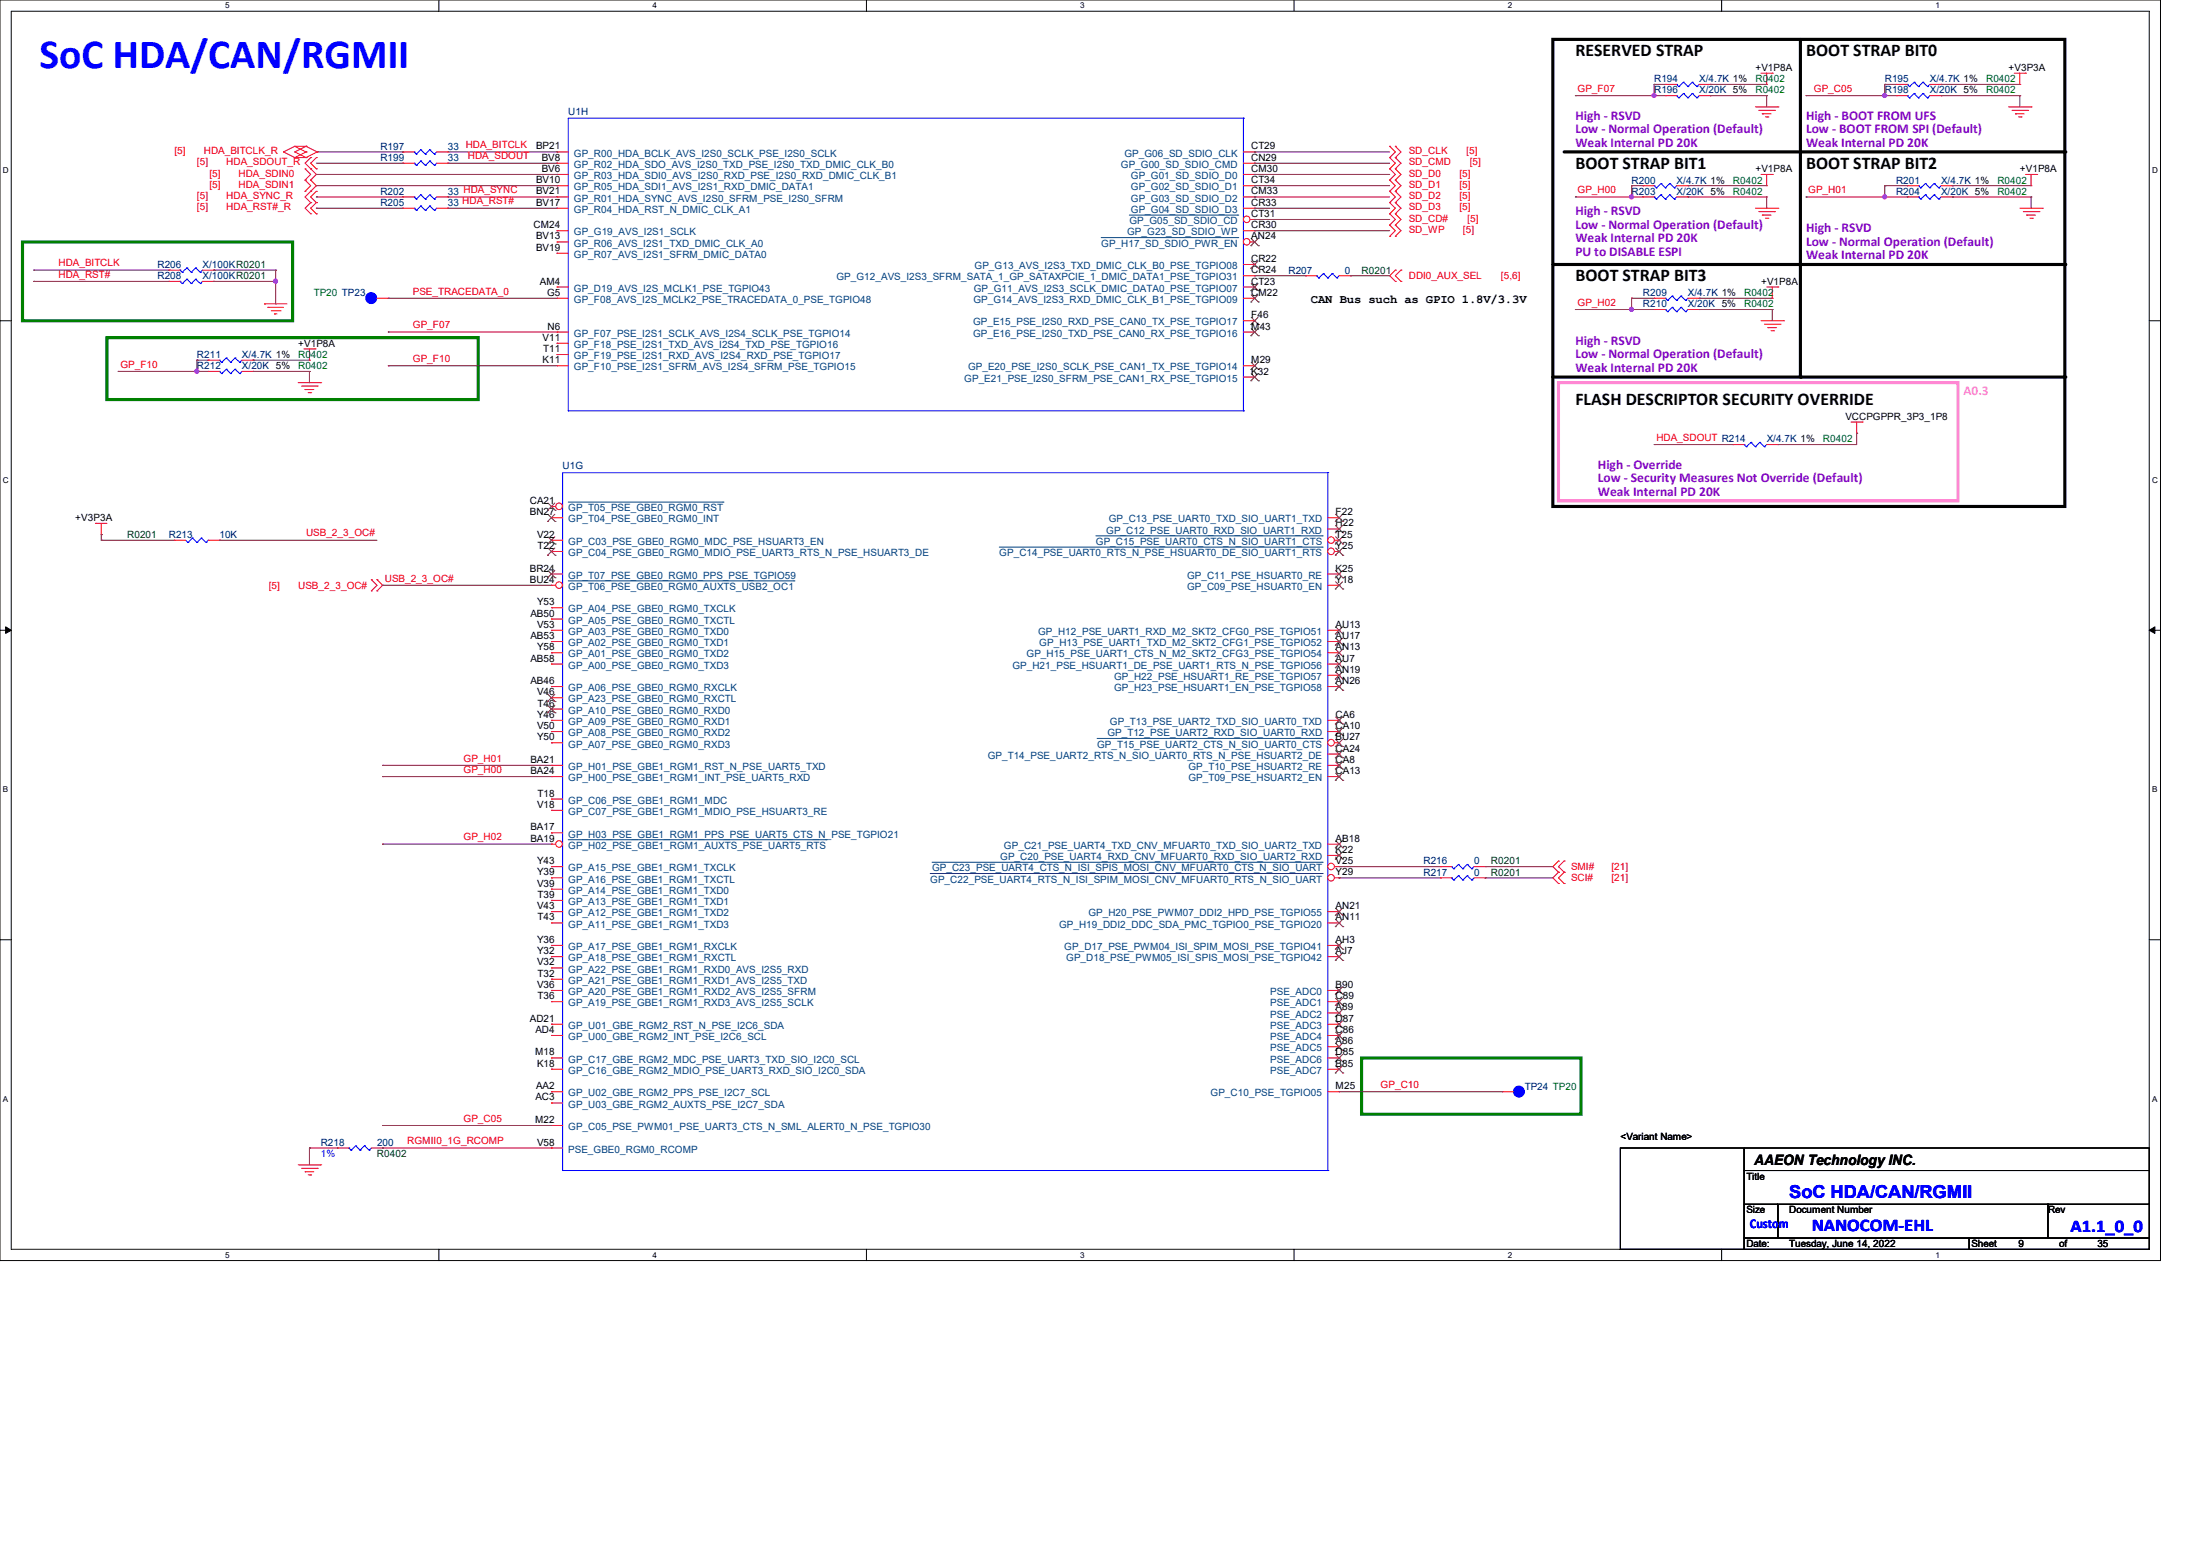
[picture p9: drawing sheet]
<svg xmlns="http://www.w3.org/2000/svg" width="297mm" height="210mm" viewBox="0 0 297 210" stroke-linecap="round" stroke-linejoin="round" font-family="sans-serif">
<defs><g id="words">
<text font-size="5.6" fill="#00f" x="5.3" y="9.2">SoC HDA/CAN/RGMII</text>
<g font-size="2.4">
<text x="213.4" y="7.6">RESERVED STRAP</text>
<text x="244.6" y="7.6">BOOT STRAP BIT0</text>
<text x="213.4" y="22.9">BOOT STRAP BIT1</text>
<text x="244.6" y="22.9">BOOT STRAP BIT2</text>
<text x="213.4" y="38.1">BOOT STRAP BIT3</text>
<text x="213.4" y="54.9">FLASH DESCRIPTOR SECURITY OVERRIDE</text>
</g>
<g font-size="2.4" fill="#00f">
<text x="242.3" y="162.3">SoC HDA/CAN/RGMII</text>
<text x="245.4" y="166.7">NANOCOM-EHL</text>
<text x="280.4" y="166.9">A1.1_0_0</text>
</g>
<text font-size="1.9" x="237.6" y="157.7">AAEON Technology INC.</text>
<g font-size="1.8" fill="#8000ff">
<text x="213.4" y="16.2">High - RSVD</text>
<text x="244.6" y="16.2">High - BOOT FROM UFS</text>
<text x="213.4" y="18">Low - Normal Operation (Default)</text>
<text x="213.4" y="19.9">Weak Internal PD 20K</text>
<text x="244.6" y="18">Low - BOOT FROM SPI (Default)</text>
<text x="244.6" y="19.9">Weak Internal PD 20K</text>
<text x="213.4" y="29.2">High - RSVD</text>
<text x="213.4" y="31">Low - Normal Operation (Default)</text>
<text x="213.4" y="32.8">Weak Internal PD 20K</text>
<text x="213.4" y="34.6">PU to DISABLE ESPI</text>
<text x="244.6" y="31.5">High - RSVD</text>
<text x="244.6" y="33.3">Low - Normal Operation (Default)</text>
<text x="244.6" y="35.1">Weak Internal PD 20K</text>
<text x="213.4" y="46.7">High - RSVD</text>
<text x="213.4" y="48.5">Low - Normal Operation (Default)</text>
<text x="213.4" y="50.3">Weak Internal PD 20K</text>
<text x="216.4" y="63.5">High - Override</text>
<text x="216.4" y="65.3">Low - Security Measures Not Override (Default)</text>
<text x="216.4" y="67.1">Weak Internal PD 20K</text>
</g>
<text font-size="1.8" fill="#ff80ff" x="265.9" y="53.6">A0.3</text>
<text font-size="1.8" fill="#00f" x="237" y="166.3">Custom</text>
<text font-size="1.7" x="177.5" y="41.1">CAN Bus such as GPIO 1.8V/3.3V</text>
<g font-size="1.4" fill="#000080">
<text x="224" y="11.1">R194</text>
<text x="230.1" y="11.1">X/4.7K 1%</text>
<text x="255.3" y="11.1">R195</text>
<text x="261.4" y="11.1">X/4.7K 1%</text>
<text x="77" y="15.5">U1H</text>
<text x="224" y="12.7">R196</text>
<text x="230.1" y="12.7">X/20K 5%</text>
<text x="255.3" y="12.7">R198</text>
<text x="261.4" y="12.7">X/20K 5%</text>
<text x="51.5" y="20.3">R197</text>
<text x="51.5" y="21.8">R199</text>
<text x="60.7" y="20.3">33 HDA_BITCLK</text>
<text x="60.7" y="21.8">33</text>
<text x="51.5" y="26.4">R202</text>
<text x="51.5" y="27.9">R205</text>
<text x="60.7" y="26.4">33 HDA_SYNC</text>
<text x="60.7" y="27.9">33 HDA_RST#</text>
<text x="221" y="26.4">R203</text>
<text x="221" y="24.8">R200</text>
<text x="227.1" y="26.4">X/20K 5%</text>
<text x="227.1" y="24.8">X/4.7K 1%</text>
<text x="256.8" y="26.4">R204</text>
<text x="256.8" y="24.8">R201</text>
<text x="262.9" y="26.4">X/20K 5%</text>
<text x="262.9" y="24.8">X/4.7K 1%</text>
<text x="21.3" y="37.8">R208</text>
<text x="21.3" y="36.3">R206</text>
<text x="27.4" y="37.8">X/100KR0201</text>
<text x="27.4" y="36.3">X/100KR0201</text>
<text x="174.5" y="37">R207</text>
<text x="182.1" y="37">0</text>
<text x="222.5" y="41.6">R210</text>
<text x="222.5" y="40.1">R209</text>
<text x="228.6" y="41.6">X/20K 5%</text>
<text x="228.6" y="40.1">X/4.7K 1%</text>
<text x="26.7" y="50">R212</text>
<text x="26.7" y="48.5">R211</text>
<text x="32.8" y="50">X/20K 5%</text>
<text x="32.8" y="48.5">X/4.7K 1%</text>
<text x="239.3" y="59.9">X/4.7K 1%</text>
<text x="76.2" y="63.5">U1G</text>
<text x="22.9" y="72.9">R213</text>
<text x="29.7" y="72.9">10K</text>
<text x="192.8" y="117.1">R216</text>
<text x="192.8" y="118.6">R217</text>
<text x="199.7" y="117.1">0</text>
<text x="199.7" y="118.6">0</text>
<text x="206.5" y="147.5">TP24 TP20</text>
<text x="43.4" y="155.2">R218</text>
<text x="51.1" y="155.2">200</text>
</g>
<g font-size="1.4">
<text x="237.7" y="9.6">+V1P8A</text>
<text x="272" y="9.6">+V3P3A</text>
<text x="72.6" y="20.2">BP21</text>
<text x="73.4" y="21.8">BV8</text>
<text x="73.4" y="23.3">BV6</text>
<text x="169.5" y="21.8">CN29</text>
<text x="169.5" y="23.3">CM30</text>
<text x="169.5" y="20.2">CT29</text>
<text x="237.7" y="23.3">+V1P8A</text>
<text x="273.6" y="23.3">+V1P8A</text>
<text x="72.6" y="26.3">BV21</text>
<text x="72.6" y="27.9">BV17</text>
<text x="72.6" y="24.8">BV10</text>
<text x="169.5" y="24.8">CT34</text>
<text x="169.5" y="26.3">CM33</text>
<text x="169.5" y="27.9">CR33</text>
<text x="169.5" y="29.4">CT31</text>
<text x="72.3" y="30.9">CM24</text>
<text x="72.6" y="32.4">BV13</text>
<text x="72.6" y="34">BV19</text>
<text x="169.5" y="35.5">CR22</text>
<text x="169.5" y="30.9">CR30</text>
<text x="169.5" y="32.4">AN24</text>
<text x="73.1" y="38.5">AM4</text>
<text x="74.1" y="40">G5</text>
<text x="169.5" y="38.5">CT23</text>
<text x="169.5" y="37">CR24</text>
<text x="169.5" y="40">CM22</text>
<text x="238.5" y="38.6">+V1P8A</text>
<text x="40.4" y="46.9">+V1P8A</text>
<text x="73.5" y="46.1">V11</text>
<text x="73.6" y="47.7">T11</text>
<text x="74.2" y="44.6">N6</text>
<text x="169.5" y="43.1">F46</text>
<text x="169.5" y="44.6">M43</text>
<text x="73.5" y="49.2">K11</text>
<text x="169.5" y="49.2">M29</text>
<text x="169.5" y="50.7">K32</text>
<text x="249.9" y="56.9">VCCPGPPR_3P3_1P8</text>
<text x="10.2" y="70.6">+V3P3A</text>
<text x="71.8" y="69.8">BN27</text>
<text x="71.8" y="68.2">CA21</text>
<text x="180.9" y="71.3">H22</text>
<text x="180.9" y="69.8">F22</text>
<text x="71.8" y="77.4">BR24</text>
<text x="72.7" y="72.8">V22</text>
<text x="72.8" y="74.3">T22</text>
<text x="180.9" y="77.4">K25</text>
<text x="180.9" y="74.3">Y25</text>
<text x="180.9" y="72.8">T25</text>
<text x="71.8" y="78.9">BU24</text>
<text x="71.8" y="83.5">AB50</text>
<text x="72.7" y="82">Y53</text>
<text x="180.9" y="78.9">Y18</text>
<text x="71.8" y="89.6">AB58</text>
<text x="71.8" y="86.5">AB53</text>
<text x="72.7" y="88.1">Y58</text>
<text x="72.7" y="85">V53</text>
<text x="180.9" y="85">AU13</text>
<text x="180.9" y="86.5">AU17</text>
<text x="180.9" y="88.1">AN13</text>
<text x="180.9" y="89.6">AU7</text>
<text x="71.8" y="92.6">AB46</text>
<text x="72.7" y="94.1">V46</text>
<text x="72.8" y="95.7">T46</text>
<text x="180.9" y="91.1">AN19</text>
<text x="180.9" y="92.6">AN26</text>
<text x="72.7" y="100.2">Y50</text>
<text x="72.7" y="98.7">V50</text>
<text x="72.7" y="97.2">Y46</text>
<text x="180.9" y="98.7">CA10</text>
<text x="180.9" y="97.2">CA6</text>
<text x="180.9" y="101.8">CA24</text>
<text x="180.9" y="100.2">BU27</text>
<text x="71.8" y="104.8">BA24</text>
<text x="71.8" y="103.3">BA21</text>
<text x="72.8" y="107.9">T18</text>
<text x="180.9" y="104.8">CA13</text>
<text x="180.9" y="103.3">CA8</text>
<text x="71.8" y="114">BA19</text>
<text x="71.8" y="112.4">BA17</text>
<text x="72.7" y="109.4">V18</text>
<text x="180.9" y="114">AB18</text>
<text x="72.7" y="117">Y43</text>
<text x="72.7" y="118.5">Y39</text>
<text x="180.9" y="115.5">K22</text>
<text x="180.9" y="118.5">Y29</text>
<text x="180.9" y="117">V25</text>
<text x="72.7" y="123.1">V43</text>
<text x="72.7" y="120.1">V39</text>
<text x="72.8" y="124.6">T43</text>
<text x="72.8" y="121.6">T39</text>
<text x="180.9" y="124.6">AN11</text>
<text x="180.9" y="123.1">AN21</text>
<text x="72.7" y="127.7">Y36</text>
<text x="72.7" y="129.2">Y32</text>
<text x="72.7" y="130.7">V32</text>
<text x="180.9" y="127.7">AH3</text>
<text x="180.9" y="129.2">AJ7</text>
<text x="72.7" y="133.8">V36</text>
<text x="72.8" y="135.3">T36</text>
<text x="72.8" y="132.2">T32</text>
<text x="180.9" y="133.8">B90</text>
<text x="180.9" y="135.3">C89</text>
<text x="180.9" y="136.8">A89</text>
<text x="71.8" y="138.3">AD21</text>
<text x="72.5" y="142.9">M18</text>
<text x="72.5" y="139.9">AD4</text>
<text x="180.9" y="138.3">D87</text>
<text x="180.9" y="139.9">C86</text>
<text x="180.9" y="141.4">A86</text>
<text x="180.9" y="142.9">D85</text>
<text x="72.5" y="149">AC3</text>
<text x="72.6" y="147.5">AA2</text>
<text x="72.7" y="144.4">K18</text>
<text x="180.9" y="147.5">M25</text>
<text x="180.9" y="144.4">B85</text>
<text x="72.5" y="152.1">M22</text>
<text x="72.7" y="155.1">V58</text>
<text x="219.5" y="154.4">&lt;Variant Name&gt;</text>
<text x="236.5" y="159.7">Title</text>
<text x="236.5" y="164.3">Size</text>
<text x="242.3" y="164.3">Document Number</text>
<text x="277.4" y="164.3">Rev</text>
<text x="236.5" y="168.9">Date:</text>
<text x="242.3" y="168.9">Tuesday, June 14, 2022</text>
<text x="267" y="168.9">Sheet</text>
<text x="273.4" y="168.9">9</text>
<text x="278.9" y="168.9">of</text>
<text x="284.1" y="168.9">35</text>
</g>
<g font-size="1.4" fill="#008000">
<text x="237.7" y="11.1">R0402</text>
<text x="269" y="11.1">R0402</text>
<text x="237.7" y="12.7">R0402</text>
<text x="269" y="12.7">R0402</text>
<text x="234.7" y="26.4">R0402</text>
<text x="234.7" y="24.8">R0402</text>
<text x="270.5" y="26.4">R0402</text>
<text x="270.5" y="24.8">R0402</text>
<text x="42.5" y="40.1">TP20 TP23</text>
<text x="236.2" y="41.6">R0402</text>
<text x="236.2" y="40.1">R0402</text>
<text x="40.4" y="50">R0402</text>
<text x="40.4" y="48.5">R0402</text>
<text x="246.9" y="59.9">R0402</text>
</g>
<g font-size="1.4" fill="#f00">
<text x="213.7" y="12.4">GP_F07</text>
<text x="245.7" y="12.4">GP_C05</text>
<text x="23.6" y="20.9">[5]</text>
<text x="26.7" y="22.4">[5]</text>
<text x="27.6" y="20.9">HDA_BITCLK_R</text>
<text x="28.4" y="23.9">[5]</text>
<text x="30.7" y="22.4">HDA_SDOUT_R</text>
<text x="32.3" y="23.9">HDA_SDIN0</text>
<text x="63.4" y="21.6">HDA_SDOUT</text>
<text x="190.8" y="20.9">SD_CLK</text>
<text x="190.8" y="22.4">SD_CMD</text>
<text x="190.8" y="23.9">SD_D0</text>
<text x="197.7" y="23.9">[5]</text>
<text x="198.6" y="20.9">[5]</text>
<text x="199.1" y="22.4">[5]</text>
<text x="26.7" y="27">[5]</text>
<text x="26.7" y="28.5">[5]</text>
<text x="28.4" y="25.4">[5]</text>
<text x="30.7" y="27">HDA_SYNC_R</text>
<text x="30.7" y="28.5">HDA_RST#_R</text>
<text x="32.3" y="25.4">HDA_SDIN1</text>
<text x="190.8" y="25.4">SD_D1</text>
<text x="190.8" y="27">SD_D2</text>
<text x="190.8" y="28.5">SD_D3</text>
<text x="197.7" y="25.4">[5]</text>
<text x="197.7" y="27">[5]</text>
<text x="197.7" y="28.5">[5]</text>
<text x="213.7" y="26.2">GP_H00</text>
<text x="244.9" y="26.2">GP_H01</text>
<text x="190.8" y="30">SD_CD#</text>
<text x="190.8" y="31.5">SD_WP</text>
<text x="198.1" y="31.5">[5]</text>
<text x="198.7" y="30">[5]</text>
<text x="7.9" y="37.6">HDA_RST#</text>
<text x="7.9" y="36.1">HDA_BITCLK</text>
<text x="55.9" y="39.9">PSE_TRACEDATA_0</text>
<text x="190.8" y="37.8">DDI0_AUX_SEL</text>
<text x="203.3" y="37.8">[5,6]</text>
<text x="213.7" y="41.4">GP_H02</text>
<text x="55.9" y="44.4">GP_F07</text>
<text x="16.3" y="49.8">GP_F10</text>
<text x="55.9" y="49">GP_F10</text>
<text x="224.3" y="59.7">HDA_SDOUT R214</text>
<text x="41.4" y="72.6">USB_2_3_OC#</text>
<text x="36.4" y="79.7">[5]</text>
<text x="40.4" y="79.7">USB_2_3_OC#</text>
<text x="52.1" y="78.7">USB_2_3_OC#</text>
<text x="62.8" y="103.1">GP_H01</text>
<text x="62.8" y="104.6">GP_H00</text>
<text x="62.8" y="113.8">GP_H02</text>
<text x="212.8" y="117.8">SMI#</text>
<text x="212.8" y="119.3">SCI#</text>
<text x="218.2" y="117.8">[21]</text>
<text x="218.2" y="119.3">[21]</text>
<text x="187" y="147.3">GP_C10</text>
<text x="55.2" y="154.9">RGMII0_1G_RCOMP</text>
<text x="62.8" y="151.9">GP_C05</text>
</g>
<g font-size="1.4" fill="#004080">
<text x="77.7" y="21.2">GP_R00_HDA_BCLK_AVS_I2S0_SCLK_PSE_I2S0_SCLK</text>
<text x="77.7" y="22.7">GP_R02_HDA_SDO_AVS_I2S0_TXD_PSE_I2S0_TXD_DMIC_CLK_B0</text>
<text x="151.8" y="22.7">GP_G00_SD_SDIO_CMD</text>
<text x="152.3" y="21.2">GP_G06_SD_SDIO_CLK</text>
<text x="77.7" y="27.3">GP_R01_HDA_SYNC_AVS_I2S0_SFRM_PSE_I2S0_SFRM</text>
<text x="77.7" y="24.3">GP_R03_HDA_SDI0_AVS_I2S0_RXD_PSE_I2S0_RXD_DMIC_CLK_B1</text>
<text x="77.7" y="28.8">GP_R04_HDA_RST_N_DMIC_CLK_A1</text>
<text x="77.7" y="25.8">GP_R05_HDA_SDI1_AVS_I2S1_RXD_DMIC_DATA1</text>
<text x="153.2" y="24.3">GP_G01_SD_SDIO_D0</text>
<text x="153.2" y="25.8">GP_G02_SD_SDIO_D1</text>
<text x="153.2" y="27.3">GP_G03_SD_SDIO_D2</text>
<text x="153.2" y="28.8">GP_G04_SD_SDIO_D3</text>
<text x="77.7" y="31.9">GP_G19_AVS_I2S1_SCLK</text>
<text x="77.7" y="33.4">GP_R06_AVS_I2S1_TXD_DMIC_CLK_A0</text>
<text x="77.7" y="34.9">GP_R07_AVS_I2S1_SFRM_DMIC_DATA0</text>
<text x="149.1" y="33.4">GP_H17_SD_SDIO_PWR_EN</text>
<text x="152.7" y="31.9">GP_G23_SD_SDIO_WP</text>
<text x="153" y="30.4">GP_G05_SD_SDIO_CD</text>
<text x="77.7" y="39.5">GP_D19_AVS_I2S_MCLK1_PSE_TGPIO43</text>
<text x="77.7" y="41">GP_F08_AVS_I2S_MCLK2_PSE_TRACEDATA_0_PSE_TGPIO48</text>
<text x="113.3" y="38">GP_G12_AVS_I2S3_SFRM_SATA_1_GP_SATAXPCIE_1_DMIC_DATA1_PSE_TGPIO31</text>
<text x="131.8" y="41">GP_G14_AVS_I2S3_RXD_DMIC_CLK_B1_PSE_TGPIO09</text>
<text x="131.9" y="39.5">GP_G11_AVS_I2S3_SCLK_DMIC_DATA0_PSE_TGPIO07</text>
<text x="132" y="36.4">GP_G13_AVS_I2S3_TXD_DMIC_CLK_B0_PSE_TGPIO08</text>
<text x="77.7" y="45.6">GP_F07_PSE_I2S1_SCLK_AVS_I2S4_SCLK_PSE_TGPIO14</text>
<text x="77.7" y="47.1">GP_F18_PSE_I2S1_TXD_AVS_I2S4_TXD_PSE_TGPIO16</text>
<text x="131.8" y="44.1">GP_E15_PSE_I2S0_RXD_PSE_CAN0_TX_PSE_TGPIO17</text>
<text x="131.8" y="45.6">GP_E16_PSE_I2S0_TXD_PSE_CAN0_RX_PSE_TGPIO16</text>
<text x="77.7" y="50.2">GP_F10_PSE_I2S1_SFRM_AVS_I2S4_SFRM_PSE_TGPIO15</text>
<text x="77.7" y="48.6">GP_F19_PSE_I2S1_RXD_AVS_I2S4_RXD_PSE_TGPIO17</text>
<text x="130.6" y="51.7">GP_E21_PSE_I2S0_SFRM_PSE_CAN1_RX_PSE_TGPIO15</text>
<text x="131.1" y="50.2">GP_E20_PSE_I2S0_SCLK_PSE_CAN1_TX_PSE_TGPIO14</text>
<text x="77" y="70.7">GP_T04_PSE_GBE0_RGM0_INT</text>
<text x="77" y="69.2">GP_T05_PSE_GBE0_RGM0_RST</text>
<text x="150.2" y="70.7">GP_C13_PSE_UART0_TXD_SIO_UART1_TXD</text>
<text x="77" y="73.8">GP_C03_PSE_GBE0_RGM0_MDC_PSE_HSUART3_EN</text>
<text x="77" y="75.3">GP_C04_PSE_GBE0_RGM0_MDIO_PSE_UART3_RTS_N_PSE_HSUART3_DE</text>
<text x="135.3" y="75.3">GP_C14_PSE_UART0_RTS_N_PSE_HSUART0_DE_SIO_UART1_RTS</text>
<text x="148.4" y="73.8">GP_C15_PSE_UART0_CTS_N_SIO_UART1_CTS</text>
<text x="149.8" y="72.3">GP_C12_PSE_UART0_RXD_SIO_UART1_RXD</text>
<text x="77" y="82.9">GP_A04_PSE_GBE0_RGM0_TXCLK</text>
<text x="77" y="79.9">GP_T06_PSE_GBE0_RGM0_AUXTS_USB2_OC1</text>
<text x="77" y="78.4">GP_T07_PSE_GBE0_RGM0_PPS_PSE_TGPIO59</text>
<text x="160.8" y="79.9">GP_C09_PSE_HSUART0_EN</text>
<text x="160.8" y="78.4">GP_C11_PSE_HSUART0_RE</text>
<text x="77" y="89">GP_A01_PSE_GBE0_RGM0_TXD2</text>
<text x="77" y="87.5">GP_A02_PSE_GBE0_RGM0_TXD1</text>
<text x="77" y="86">GP_A03_PSE_GBE0_RGM0_TXD0</text>
<text x="77" y="84.5">GP_A05_PSE_GBE0_RGM0_TXCTL</text>
<text x="139" y="89">GP_H15_PSE_UART1_CTS_N_M2_SKT2_CFG3_PSE_TGPIO54</text>
<text x="140.6" y="86">GP_H12_PSE_UART1_RXD_M2_SKT2_CFG0_PSE_TGPIO51</text>
<text x="140.8" y="87.5">GP_H13_PSE_UART1_TXD_M2_SKT2_CFG1_PSE_TGPIO52</text>
<text x="77" y="90.6">GP_A00_PSE_GBE0_RGM0_TXD3</text>
<text x="77" y="93.6">GP_A06_PSE_GBE0_RGM0_RXCLK</text>
<text x="77" y="95.1">GP_A23_PSE_GBE0_RGM0_RXCTL</text>
<text x="137.1" y="90.6">GP_H21_PSE_HSUART1_DE_PSE_UART1_RTS_N_PSE_TGPIO56</text>
<text x="150.9" y="92.1">GP_H22_PSE_HSUART1_RE_PSE_TGPIO57</text>
<text x="150.9" y="93.6">GP_H23_PSE_HSUART1_EN_PSE_TGPIO58</text>
<text x="77" y="101.2">GP_A07_PSE_GBE0_RGM0_RXD3</text>
<text x="77" y="99.7">GP_A08_PSE_GBE0_RGM0_RXD2</text>
<text x="77" y="98.2">GP_A09_PSE_GBE0_RGM0_RXD1</text>
<text x="77" y="96.6">GP_A10_PSE_GBE0_RGM0_RXD0</text>
<text x="148.6" y="101.2">GP_T15_PSE_UART2_CTS_N_SIO_UART0_CTS</text>
<text x="150" y="99.7">GP_T12_PSE_UART2_RXD_SIO_UART0_RXD</text>
<text x="150.3" y="98.2">GP_T13_PSE_UART2_TXD_SIO_UART0_TXD</text>
<text x="77" y="105.8">GP_H00_PSE_GBE1_RGM1_INT_PSE_UART5_RXD</text>
<text x="77" y="104.3">GP_H01_PSE_GBE1_RGM1_RST_N_PSE_UART5_TXD</text>
<text x="133.8" y="102.7">GP_T14_PSE_UART2_RTS_N_SIO_UART0_RTS_N_PSE_HSUART2_DE</text>
<text x="161" y="105.8">GP_T09_PSE_HSUART2_EN</text>
<text x="161" y="104.3">GP_T10_PSE_HSUART2_RE</text>
<text x="77" y="108.8">GP_C06_PSE_GBE1_RGM1_MDC</text>
<text x="77" y="110.4">GP_C07_PSE_GBE1_RGM1_MDIO_PSE_HSUART3_RE</text>
<text x="77" y="113.4">GP_H03_PSE_GBE1_RGM1_PPS_PSE_UART5_CTS_N_PSE_TGPIO21</text>
<text x="77" y="118">GP_A15_PSE_GBE1_RGM1_TXCLK</text>
<text x="77" y="119.5">GP_A16_PSE_GBE1_RGM1_TXCTL</text>
<text x="77" y="114.9">GP_H02_PSE_GBE1_RGM1_AUXTS_PSE_UART5_RTS</text>
<text x="126" y="119.5">GP_C22_PSE_UART4_RTS_N_ISI_SPIM_MOSI_CNV_MFUART0_RTS_N_SIO_UART</text>
<text x="126.2" y="118">GP_C23_PSE_UART4_CTS_N_ISI_SPIS_MOSI_CNV_MFUART0_CTS_N_SIO_UART</text>
<text x="135.5" y="116.5">GP_C20_PSE_UART4_RXD_CNV_MFUART0_RXD_SIO_UART2_RXD</text>
<text x="136" y="114.9">GP_C21_PSE_UART4_TXD_CNV_MFUART0_TXD_SIO_UART2_TXD</text>
<text x="77" y="125.6">GP_A11_PSE_GBE1_RGM1_TXD3</text>
<text x="77" y="124.1">GP_A12_PSE_GBE1_RGM1_TXD2</text>
<text x="77" y="122.6">GP_A13_PSE_GBE1_RGM1_TXD1</text>
<text x="77" y="121">GP_A14_PSE_GBE1_RGM1_TXD0</text>
<text x="143.4" y="125.6">GP_H19_DDI2_DDC_SDA_PMC_TGPIO0_PSE_TGPIO20</text>
<text x="147.4" y="124.1">GP_H20_PSE_PWM07_DDI2_HPD_PSE_TGPIO55</text>
<text x="77" y="128.7">GP_A17_PSE_GBE1_RGM1_RXCLK</text>
<text x="77" y="130.2">GP_A18_PSE_GBE1_RGM1_RXCTL</text>
<text x="77" y="131.7">GP_A22_PSE_GBE1_RGM1_RXD0_AVS_I2S5_RXD</text>
<text x="144.1" y="128.7">GP_D17_PSE_PWM04_ISI_SPIM_MOSI_PSE_TGPIO41</text>
<text x="144.4" y="130.2">GP_D18_PSE_PWM05_ISI_SPIS_MOSI_PSE_TGPIO42</text>
<text x="77" y="136.3">GP_A19_PSE_GBE1_RGM1_RXD3_AVS_I2S5_SCLK</text>
<text x="77" y="134.7">GP_A20_PSE_GBE1_RGM1_RXD2_AVS_I2S5_SFRM</text>
<text x="77" y="133.2">GP_A21_PSE_GBE1_RGM1_RXD1_AVS_I2S5_TXD</text>
<text x="172" y="134.7">PSE_ADC0</text>
<text x="172" y="136.3">PSE_ADC1</text>
<text x="172" y="137.8">PSE_ADC2</text>
<text x="77" y="143.9">GP_C17_GBE_RGM2_MDC_PSE_UART3_TXD_SIO_I2C0_SCL</text>
<text x="77" y="140.8">GP_U00_GBE_RGM2_INT_PSE_I2C6_SCL</text>
<text x="77" y="139.3">GP_U01_GBE_RGM2_RST_N_PSE_I2C6_SDA</text>
<text x="172" y="139.3">PSE_ADC3</text>
<text x="172" y="140.8">PSE_ADC4</text>
<text x="172" y="142.4">PSE_ADC5</text>
<text x="172" y="143.9">PSE_ADC6</text>
<text x="77" y="145.4">GP_C16_GBE_RGM2_MDIO_PSE_UART3_RXD_SIO_I2C0_SDA</text>
<text x="77" y="148.5">GP_U02_GBE_RGM2_PPS_PSE_I2C7_SCL</text>
<text x="77" y="150">GP_U03_GBE_RGM2_AUXTS_PSE_I2C7_SDA</text>
<text x="164" y="148.5">GP_C10_PSE_TGPIO05</text>
<text x="172" y="145.4">PSE_ADC7</text>
<text x="77" y="153">GP_C05_PSE_PWM01_PSE_UART3_CTS_N_SML_ALERT0_N_PSE_TGPIO30</text>
<text x="77" y="156.1">PSE_GBE0_RGM0_RCOMP</text>
</g>
<g font-size="1.4" fill="#004000">
<text x="184.4" y="37">R0201</text>
<text x="17.2" y="72.9">R0201</text>
<text x="201.9" y="117.1">R0201</text>
<text x="201.9" y="118.6">R0201</text>
<text x="51.1" y="156.7">R0402</text>
</g>
<text font-size="1.4" fill="#00f" x="43.4" y="156.7">1%</text>
<g font-size="1.1">
<text x="30.5" y="1.1">5</text>
<text x="88.4" y="1.1">4</text>
<text x="146.3" y="1.1">3</text>
<text x="204.2" y="1.1">2</text>
<text x="262.1" y="1.1">1</text>
<text x=".4" y="23.5">D</text>
<text x="291.5" y="23.5">D</text>
<text x=".4" y="65.4">C</text>
<text x="291.5" y="65.4">C</text>
<text x=".4" y="107.3">B</text>
<text x="291.5" y="107.3">B</text>
<text x=".4" y="149.2">A</text>
<text x="291.5" y="149.2">A</text>
<text x="30.5" y="170.3">5</text>
<text x="88.4" y="170.3">4</text>
<text x="146.3" y="170.3">3</text>
<text x="204.2" y="170.3">2</text>
<text x="262.1" y="170.3">1</text>
</g>
</g></defs>
<path d="M0 0h292.6v170.7h-292.6zM1.5 1.5h289.6v167.7h-289.6z" fill="none" stroke="#000" stroke-width=".14"/>
<g fill="#fff">
<path d="M30.5 .2h.6v1.2h-.6z"/>
<path d="M30.5 169.3h.6v1.2h-.6z"/>
</g>
<path d="M59.4 0v1.5M59.4 169.2v1.5" fill="none" stroke="#000" stroke-width=".14"/>
<g fill="#fff">
<path d="M88.4 .2h.6v1.2h-.6z"/>
<path d="M88.4 169.3h.6v1.2h-.6z"/>
</g>
<path d="M117.3 0v1.5M117.3 169.2v1.5" fill="none" stroke="#000" stroke-width=".14"/>
<g fill="#fff">
<path d="M146.3 .2h.6v1.2h-.6z"/>
<path d="M146.3 169.3h.6v1.2h-.6z"/>
</g>
<path d="M175.3 0v1.5M175.3 169.2v1.5" fill="none" stroke="#000" stroke-width=".14"/>
<g fill="#fff">
<path d="M204.2 .2h.6v1.2h-.6z"/>
<path d="M204.2 169.3h.6v1.2h-.6z"/>
</g>
<path d="M233.2 0v1.5M233.2 169.2v1.5" fill="none" stroke="#000" stroke-width=".14"/>
<g fill="#fff">
<path d="M262.1 .2h.6v1.2h-.6z"/>
<path d="M262.1 169.3h.6v1.2h-.6z"/>
<path d="M.4 22.5h.7v1.2h-.7z"/>
<path d="M291.5 22.5h.7v1.2h-.7z"/>
<path d="M.4 64.4h.7v1.2h-.7z"/>
<path d="M291.5 64.4h.7v1.2h-.7z"/>
</g>
<path d="M0 43.4h1.5M291.1 43.4h1.5" fill="none" stroke="#000" stroke-width=".14"/>
<g fill="#fff">
<path d="M.4 106.3h.7v1.2h-.7z"/>
<path d="M291.5 106.3h.7v1.2h-.7z"/>
</g>
<path d="M0 85.3h1.5M291.1 85.3h1.5" fill="none" stroke="#000" stroke-width=".14"/>
<path d="M.8 84.9l.7 .4-.7 .5zM291.1 85.3l.7-.4v.9z" fill="#000" stroke="#000" stroke-width=".14"/>
<g fill="#fff">
<path d="M.4 148.2h.7v1.2h-.7z"/>
<path d="M291.5 148.2h.7v1.2h-.7z"/>
</g>
<path d="M0 127.3h1.5M291.1 127.3h1.5M219.5 155.4h16.7v13.8h-16.7zM236.2 155.4h54.9v3.1h-54.9zM236.2 158.5h54.9v4.6h-54.9zM236.2 163.1h4.6v4.5h-4.6zM236.2 167.6h30.5v1.6h-30.5zM240.8 163.1h36.6v4.5h-36.6zM266.7 167.6h24.4v1.6h-24.4zM277.4 163.1h13.7v4.5h-13.7z" fill="none" stroke="#000" stroke-width=".14"/>
<path d="M3 32.8h36.6v10.6h-36.6zM14.5 45.7h50.3v8.4h-50.3zM184.4 143.3h29.7v7.6h-29.7z" fill="none" stroke="#008000" stroke-width=".42"/>
<path d="M211.1 51.8h54.1v16h-54.1z" fill="none" stroke="#ff80ff" stroke-width=".42"/>
<path d="M210.3 5.3h69.4v63.3h-69.4zM243.8 5.3v45.8M210.3 35.8h69.4M211.8 20.6h67.9M210.3 51.1h69.4" fill="none" stroke="#000" stroke-width=".42"/>
<g fill="#000">
<circle cx="279.7" cy="35.8" r=".21"/>
<circle cx="279.7" cy="20.6" r=".21"/>
<circle cx="243.8" cy="51.1" r=".21"/>
<circle cx="279.7" cy="51.1" r=".21"/>
</g>
<g fill="none" stroke="#f00" stroke-width=".14">
<path d="M39.9 19.8h.1M39.9 19.8h1.5M39.9 19.8l-1.5 .8M39.9 19.8l1.5 .8M41.4 19.8h.1M41.4 19.8l1.6 .8M41.4 19.8l-1.5 .8 1.5 .7M188.2 19.8h.1M188.2 19.8l.8 .8-.8 .7M189 19.8h.1M189 19.8l.7 .8-.7 .7M225.6 13h.1"/>
<path d="M225.6 11.4h.1M225.6 13h1.5M225.6 11.4h1.5M230.1 13h1.5M230.1 11.4h1.5M231.6 13h.1M231.6 11.4h.1M237.7 14.5h3.1M238.2 14.9h2.1M238.5 9.9h1.5M238.7 15.4h.1M238.7 15.4h1.2"/>
<path d="M239.1 15.8h.3M239.3 11.4h.1M239.3 9.9v1.5M239.4 15.8h.1M240 9.9h.1M240.3 14.9h.1M240.8 14.5h.1M256.8 11.4h.1M256.8 13h.1M256.8 13h1.5M256.8 11.4h1.5M261.4 13h1.5"/>
<path d="M261.4 11.4h1.5M262.9 11.4h.1M262.9 13h.1M272 14.5h3.1M272.5 14.9h2.1M272.8 9.9h1.5M273 15.4h.1M273 15.4h1.2M273.4 15.8h.3M273.6 11.4h.1M273.6 9.9v1.5M273.7 15.8h.1"/>
<path d="M274.3 9.9h.1M274.6 14.9h.1M275.1 14.5h.1M22.9 38.1h.1M22.9 38.1h1.5M27.4 38.1h1.6M29 38.1h.1M38.4 20.6h.1M38.4 20.6l1.5 .7M39.9 21.3h.1M39.9 21.3h1.5M41.3 24.4h.1"/>
<path d="M41.3 22.9h.1M41.3 25.9h.1M41.3 22.9l.8 .7-.8 .8M41.3 24.4l.8 .7-.8 .8M41.4 21.3h.1M41.4 20.6h.1M41.4 20.6l-1.5 .7M42.1 22.9h.1M42.1 24.4h.1M42.1 21.3h.1M42.1 25.9h.1M42.1 27.4h.1"/>
<path d="M42.1 29h.1M42.1 22.9l.7 .7-.7 .8M42.1 21.3l-.8 .8 .8 .8M42.1 24.4l.7 .7-1.5 1.6 .8 .7M42.1 27.4l-.8 .8 .8 .8M42.8 22.9h.1M42.8 21.3h.1M42.8 27.4h.1M42.8 25.9h.1M42.8 29h.1M42.8 21.3l-.7 .8 .7 .8M42.8 25.9l-.7 .8 .7 .7"/>
<path d="M42.8 27.4l-.7 .8 .7 .8M43 20.6h.1M43 20.6l-1.6 .7M54.6 20.6h.1M54.6 22.1h.1M54.6 26.7h.1M54.6 28.2h.1M54.6 28.2h1.5M54.6 20.6h1.5M54.6 26.7h1.5M54.6 22.1h1.5M59.1 28.2h1.6"/>
<path d="M59.1 20.6h1.6M59.1 26.7h1.6M59.1 22.1h1.6M60.7 20.6h.1M60.7 22.1h.1M60.7 26.7h.1M60.7 28.2h.1M176.8 37.3h.1M176.8 37.3h1.5M181.4 37.3h1.5M182.9 37.3h.1M188.2 21.3h.1"/>
<path d="M188.2 22.9h.1M188.2 24.4h.1M188.2 25.9h.1M188.2 27.4h.1M188.2 29h.1M188.2 30.5h.1M188.2 32h.1M188.2 21.3l.8 .8-.8 .8M188.2 22.9l.8 .7-.8 .8M188.2 24.4l.8 .7-.8 .8M188.2 25.9l.8 .8-.8 .7M188.2 27.4l.8 .8-.8 .8"/>
<path d="M188.2 29l.8 .7-.8 .8M188.2 30.5l.8 .7-.8 .8M189 36.6h.1M189 38.1h.1M189 21.3h.1M189 22.9h.1M189 24.4h.1M189 25.9h.1M189 27.4h.1M189 29h.1M189 30.5h.1M189 32h.1"/>
<path d="M189 36.6l-.8 .7 .8 .8M189 21.3l.7 .8-.7 .8M189 22.9l.7 .7-.7 .8M189 24.4l.7 .7-.7 .8M189 25.9l.7 .8-.7 .7M189 27.4l.7 .8-.7 .8M189 29l.7 .7-.7 .8M189 30.5l.7 .7-.7 .8M189.7 38.1h.1M189.7 36.6h.1M189.7 36.6l-.7 .7 .7 .8M222.5 26.7h.1"/>
<path d="M222.5 25.1h.1M222.5 26.7h1.5M222.5 25.1h1.5M227.1 26.7h1.5M227.1 25.1h1.5M228.6 26.7h.1M228.6 25.1h.1M237.7 28.2h3.1M238.2 28.7h2.1M238.5 23.6h1.5M238.7 29.1h.1M238.7 29.1h1.2"/>
<path d="M239.1 29.5h.3M239.3 25.1h.1M239.3 23.6v1.5M239.3 38.9h1.5M239.4 29.5h.1M240 23.6h.1M240 38.9v1.5M240.3 28.7h.1M240.8 28.2h.1M240.8 38.9h.1M258.3 26.7h.1M258.3 25.1h.1"/>
<path d="M258.3 26.7h1.5M258.3 25.1h1.5M262.9 26.7h1.5M262.9 25.1h1.5M264.4 26.7h.1M264.4 25.1h.1M273.6 28.2h3M274 28.7h2.1M274.3 23.6h1.5M274.5 29.1h.1M274.5 29.1h1.2M274.9 29.5h.4"/>
<path d="M275.1 25.1h.1M275.1 23.6v1.5M275.3 29.5h.1M275.8 23.6h.1M276.1 28.7h.1M276.6 28.2h.1M28.2 50.3h.1M28.2 48.8h.1M28.2 50.3h1.5M28.2 48.8h1.5M32.8 50.3h1.5M32.8 48.8h1.5"/>
<path d="M34.3 50.3h.1M34.3 48.8h.1M35.8 41.1h.1M35.8 41.1h3.1M36.3 41.6h.1M36.3 41.6h2.1M36.7 42.1h1.2M37.2 42.5h.1M37.2 42.5h.3M37.9 42.1h.1M40.4 51.8h3M40.9 52.3h2.1"/>
<path d="M41.1 47.2h1.6M41.3 52.7h.1M41.3 52.7h1.2M41.7 53.2h.4M41.9 48.8h.1M41.9 47.2v1.6M42.1 53.2h.1M42.7 47.2h.1M43 52.3h.1M43.4 51.8h.1M238.5 43.4h3.1M239 43.9h2.1"/>
<path d="M239.4 44.4h.1M239.4 44.4h1.2M239.9 44.8h.3M240 40.4h.1M240.2 44.8h.1M241.1 43.9h.1M241.6 43.4h.1M250.7 57.1h1.5M251.5 58.7h.1M251.5 57.1v1.6M252.2 57.1h.1M13 70.9h.1"/>
<path d="M13 70.9h1.5M13.7 72.4h.1M13.7 70.9v1.5M23.6 73.2h.1M23.6 73.2h1.5M28.2 73.2h1.5M29.7 73.2h.1M50.3 78.5h.1M50.3 78.5l.8 .7-.8 .8M51.1 78.5h.1M51.1 78.5l.7 .7-.7 .8M74.7 73.2h.1"/>
<path d="M74.7 74.7h.1M74.7 73.2h1.5M74.7 74.7h1.5M179.8 79.2h1.6M179.8 77.7h1.6M179.8 71.6h1.6M179.8 70.1h1.6M181.4 79.2h.1M181.4 77.7h.1M181.4 71.6h.1M181.4 70.1h.1M234.7 60.2h.1"/>
<path d="M234.7 60.2h1.5M239.3 60.2h1.5M240.8 60.2h.1M50.3 80h.1M51.1 80h.1M74.7 89.9h.1M74.7 88.4h.1M74.7 86.9h.1M74.7 85.3h.1M74.7 82.3h.1M74.7 83.8h.1M74.7 93h.1"/>
<path d="M74.7 99.1h.1M74.7 97.5h.1M74.7 96h.1M74.7 94.5h.1M74.7 89.9h1.5M74.7 88.4h1.5M74.7 86.9h1.5M74.7 85.3h1.5M74.7 82.3h1.5M74.7 83.8h1.5M74.7 93h1.5M74.7 99.1h1.5"/>
<path d="M74.7 97.5h1.5M74.7 96h1.5M74.7 94.5h1.5M74.7 100.6h.1M74.7 117.3h.1M74.7 118.9h.1M74.7 108.2h.1M74.7 109.7h.1M74.7 117.3h1.5M74.7 118.9h1.5M74.7 100.6h1.5M74.7 108.2h1.5"/>
<path d="M74.7 109.7h1.5M195.1 117.3h.1M195.1 118.9h.1M195.1 117.3h1.5M195.1 118.9h1.5M199.6 117.3h1.6M199.6 118.9h1.6M201.2 117.3h.1M201.2 118.9h.1M211.1 116.6h.1M211.1 118.1h.1M211.1 119.6h.1"/>
<path d="M211.1 116.6l-.8 .7 .8 .8M211.1 118.1l-.8 .8 .8 .7M211.8 118.1h.1M211.8 116.6h.1M211.8 119.6h.1M211.8 116.6l-.7 .7 .7 .8M211.8 118.1l-.7 .8 .7 .7M74.7 125h.1M74.7 123.4h.1M74.7 121.9h.1M74.7 120.4h.1M74.7 128h.1"/>
<path d="M74.7 129.5h.1M74.7 135.6h.1M74.7 134.1h.1M74.7 132.6h.1M74.7 131.1h.1M74.7 125h1.5M74.7 123.4h1.5M74.7 121.9h1.5M74.7 120.4h1.5M74.7 128h1.5M74.7 129.5h1.5M74.7 135.6h1.5"/>
<path d="M74.7 134.1h1.5M74.7 132.6h1.5M74.7 131.1h1.5M40.4 157.7h3M40.9 158.2h2.1M41.3 158.7h.1M41.3 158.7h1.2M41.7 159.1h.4M42.1 159.1h.1M43 158.2h.1M43.4 157.7h.1M45.7 155.4h.1"/>
<path d="M45.7 155.4h1.5M50.3 155.4h1.5M51.8 155.4h.1M74.7 152.4h.1M74.7 152.4h1.5M179.8 147.8h1.6M181.4 147.8h.1"/>
</g>
<g fill="none" stroke="#00f" stroke-width=".14">
<path d="M227.1 13h.1M227.1 11.4h.1M227.1 13l.3 .3M227.1 11.4l.3 .3M227.4 13.3h.1M227.4 11.7h.1M228 12.7h.1M228 11.1h.1M228 12.7l-.6 .6M228 12.7l.6 .6M228 11.1l-.6 .6M228 11.1l.6 .6"/>
<path d="M228.6 13.3h.1M228.6 11.7h.1M229.2 12.7h.1M229.2 11.1h.1M229.2 12.7l.6 .6M229.2 12.7l-.6 .6M229.2 11.1l.6 .6M229.2 11.1l-.6 .6M229.8 13.3h.1M229.8 11.7h.1M230.1 13l-.3 .3M230.1 11.4l-.3 .3"/>
<path d="M258.3 11.4h.1M258.3 13h.1M258.3 11.4l.3 .3M258.3 13l.3 .3M258.6 11.7h.1M258.6 13.3h.1M259.2 11.1h.1M259.2 12.7h.1M259.2 11.1l-.6 .6M259.2 11.1l.6 .6M259.2 12.7l-.6 .6M259.2 12.7l.6 .6"/>
<path d="M259.8 11.7h.1M259.8 13.3h.1M260.4 11.1h.1M260.4 12.7h.1M260.4 11.1l.7 .6M260.4 11.1l-.6 .6M260.4 12.7l.7 .6M260.4 12.7l-.6 .6M261.1 11.7h.1M261.1 13.3h.1M261.4 11.4l-.3 .3M261.4 13l-.3 .3"/>
<path d="M24.4 38.1h.1M24.4 38.1l.3 .3M24.7 38.4h.1M25.3 37.8h.1M25.3 37.8l-.6 .6M25.3 37.8l.6 .6M25.9 38.4h.1M26.5 37.8h.1M26.5 37.8l.6 .6M26.5 37.8l-.6 .6M27.1 38.4h.1M27.4 38.1l-.3 .3"/>
<path d="M56.1 20.6h.1M56.1 22.1h.1M56.1 26.7h.1M56.1 28.2h.1M56.1 20.6l.3 .3M56.1 22.1l.3 .3M56.1 26.7l.3 .3M56.1 28.2l.3 .3M56.4 20.9h.1M56.4 22.4h.1M56.4 27h.1M56.4 28.5h.1"/>
<path d="M57 20.3h.1M57 21.8h.1M57 26.4h.1M57 27.9h.1M57 20.3l-.6 .6M57 20.3l.6 .6M57 21.8l-.6 .6M57 21.8l.6 .6M57 26.4l-.6 .6M57 26.4l.6 .6M57 27.9l-.6 .6M57 27.9l.6 .6"/>
<path d="M57.6 20.9h.1M57.6 22.4h.1M57.6 27h.1M57.6 28.5h.1M58.2 20.3h.1M58.2 21.8h.1M58.2 26.4h.1M58.2 27.9h.1M58.2 20.3l.6 .6M58.2 20.3l-.6 .6M58.2 21.8l.6 .6M58.2 21.8l-.6 .6"/>
<path d="M58.2 26.4l.6 .6M58.2 26.4l-.6 .6M58.2 27.9l.6 .6M58.2 27.9l-.6 .6M58.8 20.9h.1M58.8 22.4h.1M58.8 27h.1M58.8 28.5h.1M59.1 20.6l-.3 .3M59.1 22.1l-.3 .3M59.1 26.7l-.3 .3M59.1 28.2l-.3 .3"/>
<path d="M178.3 37.3h.1M178.3 37.3l.3 .3M178.6 37.6h.1M179.2 37h.1M179.2 37l-.6 .6M179.2 37l.6 .6M179.8 37.6h.1M180.4 37h.1M180.4 37l.7 .6M180.4 37l-.6 .6M181.1 37.6h.1M181.4 37.3l-.3 .3"/>
<path d="M224 26.7h.1M224 25.1h.1M224 26.7l.3 .3M224 25.1l.3 .3M224.3 27h.1M224.3 25.4h.1M225 26.4h.1M225 24.8h.1M225 26.4l-.7 .6M225 26.4l.6 .6M225 24.8l-.7 .6M225 24.8l.6 .6"/>
<path d="M225.6 27h.1M225.6 25.4h.1M226.1 26.4h.1M226.1 24.8h.1M226.1 26.4l.7 .6M226.1 26.4l-.5 .6M226.1 24.8l.7 .6M226.1 24.8l-.5 .6M226.8 27h.1M226.8 25.4h.1M227.1 26.7l-.3 .3M227.1 25.1l-.3 .3"/>
<path d="M259.8 26.7h.1M259.8 25.1h.1M259.8 26.7l.3 .3M259.8 25.1l.3 .3M260.1 27h.1M260.1 25.4h.1M260.8 26.4h.1M260.8 24.8h.1M260.8 26.4l-.7 .6M260.8 26.4l.6 .6M260.8 24.8l-.7 .6M260.8 24.8l.6 .6"/>
<path d="M261.4 27h.1M261.4 25.4h.1M262 26.4h.1M262 24.8h.1M262 26.4l.6 .6M262 26.4l-.6 .6M262 24.8l.6 .6M262 24.8l-.6 .6M262.6 27h.1M262.6 25.4h.1M262.9 26.7l-.3 .3M262.9 25.1l-.3 .3"/>
<path d="M29.7 50.3h.1M29.7 48.8h.1M29.7 50.3l.3 .3M29.7 48.8l.3 .3M30 50.6h.1M30 49.1h.1M30.6 50h.1M30.6 48.5h.1M30.6 50l-.6 .6M30.6 50l.6 .6M30.6 48.5l-.6 .6M30.6 48.5l.6 .6"/>
<path d="M31.2 50.6h.1M31.2 49.1h.1M31.8 50h.1M31.8 48.5h.1M31.8 50l.7 .6M31.8 50l-.6 .6M31.8 48.5l.7 .6M31.8 48.5l-.6 .6M32.5 50.6h.1M32.5 49.1h.1M32.8 50.3l-.3 .3M32.8 48.8l-.3 .3"/>
<path d="M237.2 59.9h.1M237.2 59.9l-.7 .6M237.2 59.9l.5 .6M238.3 59.9h.1M238.3 59.9l.7 .6M238.3 59.9l-.6 .6M25.1 73.2l.3 .2M25.4 73.4h.1M26.1 72.9h.1M26.1 72.9l-.7 .5M26.1 72.9l.6 .5M26.7 73.4h.1"/>
<path d="M27.3 72.9h.1M27.3 72.9l.6 .5M27.3 72.9l-.6 .5M27.9 73.4h.1M28.2 73.2h.1M28.2 73.2l-.3 .2M179.8 64h.1M179.8 64h-103.6v94.5M179.8 64v94.5M236.2 60.2h.1M236.2 60.2l.3 .3M236.5 60.5h.1"/>
<path d="M237.7 60.5h.1M239 60.5h.1M239.3 60.2l-.3 .3M196.6 117.3h.1M196.6 118.9h.1M196.6 117.3l.3 .3M196.6 118.9l.3 .3M196.9 117.6h.1M196.9 119.2h.1M197.5 117.1h.1M197.5 118.6h.1M197.5 117.1l-.6 .5"/>
<path d="M197.5 117.1l.6 .5M197.5 118.6l-.6 .6M197.5 118.6l.6 .6M198.1 117.6h.1M198.1 119.2h.1M198.7 117.1h.1M198.7 118.6h.1M198.7 117.1l.6 .5M198.7 117.1l-.6 .5M198.7 118.6l.6 .6M198.7 118.6l-.6 .6M199.3 117.6h.1"/>
<path d="M199.3 119.2h.1M199.6 117.3l-.3 .3M199.6 118.9l-.3 .3M47.2 155.4h.1M47.2 155.4l.3 .3M47.5 155.7h.1M48.2 155.2h.1M48.2 155.2l-.7 .5M48.2 155.2l.6 .5M48.8 155.7h.1M49.4 155.2h.1M49.4 155.2l.6 .5"/>
<path d="M49.4 155.2l-.6 .5M50 155.7h.1M50.3 155.4l-.3 .3M76.2 158.5h.1M76.2 158.5h103.6M179.8 158.5h.1"/>
</g>
<g fill="none" stroke="#804000" stroke-width=".14">
<path d="M74.2 73.7h.1M74.2 75.2h.1M74.2 72.7l1 1M74.2 74.2l1 1M75.1 72.7l-.9 1M75.1 74.2l-.9 1M75.2 73.7h.1M75.2 75.2h.1M180.8 79.8h.1M180.8 78.2h.1M180.8 72.1h.1M180.8 70.6h.1"/>
<path d="M180.9 78.8l1 1M180.9 77.3l1 .9M180.9 71.2l1 .9M180.9 69.6l1 1M181.8 78.8l-1 1M181.8 77.3l-1 .9M181.8 71.2l-1 .9M181.8 69.6l-1 1M181.9 79.8h.1M181.9 78.2h.1M181.9 72.1h.1M181.9 70.6h.1"/>
<path d="M74.2 96.5h.1M74.2 95h.1M74.2 95.5l1 1M74.2 94l1 1M75.1 95.5l-.9 1M75.1 94l-.9 1M75.2 96.5h.1M75.2 95h.1"/>
</g>
<circle cx="180.3" cy="74.7" r=".44" fill="#fff" stroke="#f00" stroke-width=".14"/>
<path d="M180.8 74.7h.6M181.4 74.7h.1" fill="none" stroke="#f00" stroke-width=".14"/>
<path d="M180.8 75.2h.1M180.9 74.2l1 1M181.8 74.2l-1 1M181.9 75.2h.1" fill="none" stroke="#804000" stroke-width=".14"/>
<path d="M135.3 74.1h43.8M179.1 74.1h.1" fill="none" stroke="#004080" stroke-width=".14"/>
<circle cx="180.3" cy="73.1" r=".44" fill="#fff" stroke="#f00" stroke-width=".14"/>
<path d="M180.8 73.2h.6M181.4 73.2h.1M179.8 115.8h1.6M179.8 114.3h1.6M181.4 115.8h.1M181.4 114.3h.1M74.7 144.8h.1M74.7 143.3h.1M74.7 144.8h1.5M74.7 143.3h1.5" fill="none" stroke="#f00" stroke-width=".14"/>
<path d="M180.8 73.7h.1M180.9 72.7l1 1M181.8 72.7l-1 1M181.9 73.7h.1M180.8 116.3h.1M180.8 114.8h.1M180.9 115.4l1 .9M180.9 113.8l1 1M181.8 115.4l-1 .9M181.8 113.8l-1 1M181.9 116.3h.1M181.9 114.8h.1" fill="none" stroke="#804000" stroke-width=".14"/>
<path d="M148.4 72.6h30.7M179.1 72.6h.1" fill="none" stroke="#004080" stroke-width=".14"/>
<circle cx="180.3" cy="118.9" r=".44" fill="#fff" stroke="#f00" stroke-width=".14"/>
<path d="M180.8 118.9h.6M181.4 118.9h.1" fill="none" stroke="#f00" stroke-width=".14"/>
<path d="M126 118.3h53.1M179.1 118.3h.1" fill="none" stroke="#004080" stroke-width=".14"/>
<circle cx="180.3" cy="117.3" r=".44" fill="#fff" stroke="#f00" stroke-width=".14"/>
<path d="M74.7 105.2h.1M74.7 103.6h.1M74.7 105.2h1.5M74.7 103.6h1.5M180.8 117.3h.6M181.4 117.3h.1M179.8 128h1.6M179.8 129.5h1.6M181.4 128h.1M181.4 129.5h.1" fill="none" stroke="#f00" stroke-width=".14"/>
<path d="M126.2 116.8h52.9M179.1 116.8h.1" fill="none" stroke="#004080" stroke-width=".14"/>
<path d="M180.8 128.5h.1M180.8 130h.1M180.9 127.6l1 .9M180.9 129.1l1 .9M181.8 127.6l-1 .9M181.8 129.1l-1 .9M181.9 128.5h.1M181.9 130h.1" fill="none" stroke="#804000" stroke-width=".14"/>
<circle cx="75.7" cy="114.3" r=".44" fill="#fff" stroke="#f00" stroke-width=".14"/>
<g fill="none" stroke="#f00" stroke-width=".14">
<path d="M74.7 70.1h.1M74.7 70.1h1.5M179.8 85.3h1.6M179.8 86.9h1.6M179.8 88.4h1.6M179.8 89.9h1.6M179.8 91.4h1.6M179.8 93h1.6M181.4 85.3h.1M181.4 86.9h.1M181.4 88.4h.1M181.4 89.9h.1"/>
<path d="M181.4 91.4h.1M181.4 93h.1M74.7 114.3h.1M74.7 112.8h.1M74.7 114.3h.6M74.7 112.8h1.5M179.8 125h1.6M179.8 123.4h1.6M181.4 125h.1M181.4 123.4h.1"/>
</g>
<path d="M77 113.7h34.9M111.9 113.7h.1" fill="none" stroke="#004080" stroke-width=".14"/>
<g fill="none" stroke="#804000" stroke-width=".14">
<path d="M74.2 70.6h.1M74.2 69.6l1 1M75.1 69.6l-.9 1M75.2 70.6h.1M180.8 85.9h.1M180.8 87.4h.1M180.8 88.9h.1M180.8 90.4h.1M180.8 91.9h.1M180.8 93.5h.1M180.9 84.9l1 1M180.9 86.4l1 1"/>
<path d="M180.9 87.9l1 1M180.9 89.5l1 .9M180.9 91l1 .9M180.9 92.5l1 1M181.8 84.9l-1 1M181.8 86.4l-1 1M181.8 87.9l-1 1M181.8 89.5l-1 .9M181.8 91l-1 .9M181.8 92.5l-1 1M181.9 85.9h.1M181.9 87.4h.1"/>
<path d="M181.9 88.9h.1M181.9 90.4h.1M181.9 91.9h.1M181.9 93.5h.1M180.8 125.5h.1M180.8 124h.1M180.9 124.5l1 1M180.9 123l1 1M181.8 124.5l-1 1M181.8 123l-1 1M181.9 125.5h.1M181.9 124h.1"/>
</g>
<circle cx="75.7" cy="68.6" r=".44" fill="#fff" stroke="#f00" stroke-width=".14"/>
<path d="M74.7 68.6h.1M74.7 68.6h.6" fill="none" stroke="#f00" stroke-width=".14"/>
<path d="M74.2 69.1h.1M74.2 68.1l1 1M75.1 68.1l-.9 1M75.2 69.1h.1" fill="none" stroke="#804000" stroke-width=".14"/>
<path d="M77 68h20.9M97.9 68h.1" fill="none" stroke="#004080" stroke-width=".14"/>
<circle cx="75.7" cy="79.2" r=".44" fill="#fff" stroke="#f00" stroke-width=".14"/>
<g fill="none" stroke="#f00" stroke-width=".14">
<path d="M74.7 79.2h.1M74.7 77.7h.1M74.7 79.2h.6M74.7 77.7h1.5M179.8 99.1h1.6M179.8 97.5h1.6M181.4 99.1h.1M181.4 97.5h.1M179.8 105.2h1.6M179.8 103.6h1.6M179.8 102.1h1.6M181.4 105.2h.1"/>
<path d="M181.4 103.6h.1M181.4 102.1h.1"/>
</g>
<path d="M77 78.7h30.5M107.5 78.7h.1" fill="none" stroke="#004080" stroke-width=".14"/>
<g fill="none" stroke="#804000" stroke-width=".14">
<path d="M74.2 78.2h.1M74.2 77.3l1 .9M75.1 77.3l-.9 .9M75.2 78.2h.1M180.8 99.6h.1M180.8 98h.1M180.9 98.6l1 1M180.9 97.1l1 .9M181.8 98.6l-1 1M181.8 97.1l-1 .9M181.9 99.6h.1M181.9 98h.1"/>
<path d="M180.8 105.7h.1M180.8 104.1h.1M180.8 102.6h.1M180.9 104.7l1 1M180.9 103.2l1 .9M180.9 101.6l1 1M181.8 104.7l-1 1M181.8 103.2l-1 .9M181.8 101.6l-1 1M181.9 105.7h.1M181.9 104.1h.1M181.9 102.6h.1"/>
</g>
<circle cx="180.3" cy="100.6" r=".44" fill="#fff" stroke="#f00" stroke-width=".14"/>
<g fill="none" stroke="#f00" stroke-width=".14">
<path d="M75.4 38.9h.1M75.4 38.9h1.6M168.4 22.1h1.5M168.4 23.6h1.5M168.4 25.1h1.5M168.4 26.7h1.5M168.4 28.2h1.5M169.9 22.1h.1M169.9 23.6h.1M169.9 25.1h.1M169.9 26.7h.1M169.9 28.2h.1"/>
<path d="M75.4 45h.1M75.4 40.4h.1M75.4 49.5h.1M75.4 46.5h.1M75.4 48h.1M75.4 45h1.6M75.4 49.5h1.6M75.4 40.4h1.6M75.4 46.5h1.6M75.4 48h1.6M168.4 43.4h1.5M168.4 45h1.5"/>
<path d="M168.4 49.5h1.5M168.4 51.1h1.5M169.9 43.4h.1M169.9 45h.1M169.9 49.5h.1M169.9 51.1h.1M180.8 100.6h.6M181.4 100.6h.1M74.7 138.7h.1M74.7 138.7h1.5M179.8 138.7h1.6M179.8 134.1h1.6"/>
<path d="M179.8 135.6h1.6M179.8 137.2h1.6M181.4 134.1h.1M181.4 135.6h.1M181.4 137.2h.1M181.4 138.7h.1M74.7 140.2h.1M74.7 147.8h.1M74.7 149.4h.1M74.7 155.4h.1M74.7 140.2h1.5M74.7 147.8h1.5"/>
<path d="M74.7 149.4h1.5M74.7 155.4h1.5M179.8 140.2h1.6M179.8 141.7h1.6M179.8 143.3h1.6M179.8 144.8h1.6M181.4 140.2h.1M181.4 141.7h.1M181.4 143.3h.1M181.4 144.8h.1"/>
</g>
<g fill="none" stroke="#804000" stroke-width=".14">
<path d="M169.4 43.9h.1M169.4 45.5h.1M169.4 50h.1M169.4 51.6h.1M169.5 43l.9 .9M169.5 44.5l.9 1M169.5 49.1l.9 .9M169.5 50.6l.9 1M170.4 43l-1 .9M170.4 44.5l-1 1M170.4 49.1l-1 .9M170.4 50.6l-1 1"/>
<path d="M170.4 43.9h.1M170.4 45.5h.1M170.4 50h.1M170.4 51.6h.1M180.8 101.1h.1M180.9 100.1l1 1M181.8 100.1l-1 1M181.9 101.1h.1M180.8 134.6h.1M180.8 136.1h.1M180.8 137.7h.1M180.8 139.2h.1"/>
<path d="M180.9 133.6l1 1M180.9 135.2l1 .9M180.9 136.7l1 1M180.9 138.2l1 1M180.9 139.7l1 1M181.8 133.6l-1 1M181.8 135.2l-1 .9M181.8 136.7l-1 1M181.8 138.2l-1 1M181.8 139.7l-1 1M181.9 134.6h.1M181.9 136.1h.1"/>
<path d="M181.9 137.7h.1M181.9 139.2h.1M180.8 140.7h.1M180.8 142.2h.1M180.8 143.8h.1M180.8 145.3h.1M180.9 141.3l1 .9M180.9 142.8l1 1M180.9 144.3l1 1M181.8 141.3l-1 .9M181.8 142.8l-1 1M181.8 144.3l-1 1"/>
<path d="M181.9 140.7h.1M181.9 142.2h.1M181.9 143.8h.1M181.9 145.3h.1"/>
</g>
<path d="M148.6 100h30.5M179.1 100h.1" fill="none" stroke="#004080" stroke-width=".14"/>
<path d="M168.4 16h.1M168.4 16h-91.4v39.6M168.4 16v39.6M77 55.6h.1M77 55.6h91.4M168.4 55.6h.1" fill="none" stroke="#00f" stroke-width=".14"/>
<circle cx="168.8" cy="29.7" r=".44" fill="#fff" stroke="#f00" stroke-width=".14"/>
<g fill="none" stroke="#f00" stroke-width=".14">
<path d="M75.4 31.2h.1M75.4 31.2h1.6M168.4 20.6h1.5M168.4 38.9h1.5M168.4 37.3h1.5M168.4 35.8h1.5M168.4 31.2h1.5M169.3 29.7h.6M169.9 29.7h.1M169.9 20.6h.1M169.9 38.9h.1M169.9 37.3h.1"/>
<path d="M169.9 35.8h.1M169.9 31.2h.1M168.4 40.4h1.5M169.9 40.4h.1"/>
</g>
<path d="M153 29.1h14.6M167.6 29.1h.1" fill="none" stroke="#004080" stroke-width=".14"/>
<path d="M169.4 39.4h.1M169.4 36.3h.1M169.5 38.4l.9 1M169.5 35.3l.9 1M169.5 39.9l.9 1M170.4 38.4l-1 1M170.4 35.3l-1 1M170.4 39.9l-1 1M170.4 39.4h.1M170.4 36.3h.1M169.4 40.9h.1M170.4 40.9h.1" fill="none" stroke="#804000" stroke-width=".14"/>
<circle cx="168.8" cy="32.7" r=".44" fill="#fff" stroke="#f00" stroke-width=".14"/>
<g fill="none" stroke="#f00" stroke-width=".14">
<path d="M22.9 36.6h.1M22.9 36.6h1.5M27.4 36.6h1.6M29 36.6h.1M75.4 20.6h.1M75.4 26.7h.1M75.4 22.1h.1M75.4 23.6h.1M75.4 28.2h.1M75.4 25.1h.1M75.4 32.8h.1M75.4 34.3h.1"/>
<path d="M75.4 32.8h1.6M75.4 20.6h1.6M75.4 26.7h1.6M75.4 22.1h1.6M75.4 23.6h1.6M75.4 28.2h1.6M75.4 25.1h1.6M75.4 34.3h1.6M169.3 32.8h.6M169.9 32.8h.1M51.1 40.4h1.5M52.6 40.4h.1"/>
<path d="M224 41.9h.1M224 40.4h.1M224 41.9h1.6M224 40.4h1.6M228.6 41.9h1.5M228.6 40.4h1.5M230.1 41.9h.1M230.1 40.4h.1M203.5 147.8h.1M203.5 147.8h1.5"/>
</g>
<path d="M169.4 33.3h.1M169.5 32.3l.9 1M170.4 32.3l-1 1M170.4 33.3h.1" fill="none" stroke="#804000" stroke-width=".14"/>
<path d="M149.1 32.2h18.5M167.6 32.2h.1" fill="none" stroke="#004080" stroke-width=".14"/>
<g fill="none" stroke="#00f" stroke-width=".14">
<path d="M24.4 36.6h.1M24.4 36.6l.3 .3M24.7 36.9h.1M25.3 36.3h.1M25.3 36.3l-.6 .6M25.3 36.3l.6 .6M25.9 36.9h.1M26.5 36.3h.1M26.5 36.3l.6 .6M26.5 36.3l-.6 .6M27.1 36.9h.1M27.4 36.6l-.3 .3"/>
<path d="M225.6 41.9h.1M225.6 40.4h.1M225.6 41.9l.2 .3M225.6 40.4l.2 .3M225.8 42.2h.1M225.8 40.7h.1M226.5 41.6h.1M226.5 40.1h.1M226.5 41.6l-.7 .6M226.5 41.6l.6 .6M226.5 40.1l-.7 .6M226.5 40.1l.6 .6"/>
<path d="M227.1 42.2h.1M227.1 40.7h.1M227.7 41.6h.1M227.7 40.1h.1M227.7 41.6l.6 .6M227.7 41.6l-.6 .6M227.7 40.1l.6 .6M227.7 40.1l-.6 .6M228.3 42.2h.1M228.3 40.7h.1M228.6 41.9l-.3 .3M228.6 40.4l-.3 .3"/>
</g>
<g fill="#00f" stroke="#00f" stroke-width=".14">
<circle cx="205.7" cy="147.8" r=".74"/>
<circle cx="50.3" cy="40.4" r=".74"/>
</g>
<g fill="none" stroke="#800040" stroke-width=".14">
<path d="M213.4 13h.1M213.4 13h12.2M224 11.4h.1M224 13h.1M224 11.4h1.6M224 11.4v1.6M231.6 13h.1M231.6 11.4h.1M231.6 13h7.7M231.6 11.4h7.7M239.3 13h.1M239.3 13v1.5"/>
<path d="M244.6 13h.1M244.6 13h12.2M255.3 13h.1M255.3 11.4h.1M255.3 11.4h1.5M255.3 11.4v1.6M262.9 13h.1M262.9 11.4h.1M262.9 13h10.7M262.9 11.4h10.7M273.6 13h.1M273.6 13v1.5"/>
<path d="M4.6 38.1h.1M4.6 36.6h.1M4.6 38.1h18.3M4.6 36.6h18.3M29 38.1h.1M29 36.6h.1M29 38.1h8.3M29 36.6h8.3M37.3 38.1h.1M37.3 36.6h.1M37.3 36.6v4.5M42.8 28.2h.1"/>
<path d="M42.8 26.7h.1M42.8 26.7h11.8M42.8 25.1h32.6M42.8 22.1h11.8M42.8 23.6h32.6M42.8 28.2h11.8M43 20.6h11.6M54.6 22.1h.1M54.6 20.6h.1M60.7 22.1h.1M60.7 26.7h.1M60.7 28.2h.1"/>
<path d="M60.7 26.7h14.7M60.7 22.1h14.7M60.7 20.6h14.7M60.7 28.2h14.7M75.4 23.6h.1M75.4 20.6h.1M75.4 25.1h.1M169.9 20.6h.1M169.9 22.1h.1M169.9 23.6h.1M169.9 25.1h.1M169.9 26.7h.1"/>
<path d="M169.9 28.2h.1M169.9 29.7h.1M169.9 31.2h.1M169.9 37.3h6.9M169.9 26.7h18.3M169.9 25.1h18.3M169.9 22.1h18.3M169.9 20.6h18.3M169.9 23.6h18.3M169.9 28.2h18.3M169.9 29.7h18.3M169.9 31.2h18.3"/>
<path d="M176.8 37.3h.1M182.9 37.3h.1M182.9 37.3h5.3M213.4 26.7h.1M213.4 26.7h9.1M221 25.1h.1M221 26.7h.1M221 25.1v1.6M221 25.1h1.5M228.6 26.7h.1M228.6 25.1h.1M228.6 26.7h10.7"/>
<path d="M228.6 25.1h10.7M239.3 26.7h.1M239.3 26.7v1.5M244.6 26.7h.1M244.6 26.7h13.7M255.3 25.1h.1M255.3 25.1h3M255.3 25.1v1.6M258.3 25.1h.1M258.3 26.7h.1M264.4 26.7h.1M264.4 25.1h.1"/>
<path d="M264.4 26.7h10.7M264.4 25.1h10.7M275.1 26.7h.1M275.1 26.7v1.5M16 50.3h.1M16 50.3h12.2M26.7 50.3h.1M26.7 48.8h.1M26.7 48.8h1.5M26.7 48.8v1.5M34.3 50.3h.1M34.3 48.8h.1"/>
<path d="M34.3 50.3h7.6M34.3 48.8h7.6M41.9 50.3h.1M41.9 50.3v1.5M52.6 49.5h.1M52.6 45h.1M52.6 40.4h.1M52.6 49.5h22.8M52.6 40.4h22.8M52.6 45h22.8M213.4 41.9h.1M213.4 41.9h10.6"/>
<path d="M221 40.4h.1M221 41.9h.1M221 40.4h3M221 40.4v1.5M230.1 41.9h.1M230.1 40.4h.1M230.1 41.9h9.9M230.1 40.4h9.9M240 41.9h.1M240 41.9v1.5M251.5 58.7h.1M251.5 58.7v1.5h-10.7"/>
<path d="M13.7 72.4h.1M13.7 73.2h.1M13.7 73.2h9.9M13.7 72.4v.8M29.7 73.2h.1M29.7 73.2h21.4M51.8 79.2h.1M51.8 79.2h22.9M224 60.2h.1M224 60.2h10.7M240.8 60.2h.1M51.8 103.6h.1"/>
<path d="M51.8 105.2h.1M51.8 114.3h.1M51.8 103.6h22.9M51.8 105.2h22.9M51.8 114.3h22.9M181.4 118.9h.1M181.4 117.3h.1M181.4 118.9h13.7M181.4 117.3h13.7M201.2 118.9h.1M201.2 117.3h.1M201.2 118.9h9.1"/>
<path d="M201.2 117.3h9.1M41.9 155.4h.1M41.9 155.4v2.3M41.9 155.4h3.8M51.8 152.4h.1M51.8 155.4h.1M51.8 152.4h22.9M51.8 155.4h22.9M181.4 147.8h22.1M203.5 147.8h.1"/>
</g>
<g fill="#f0f" stroke="#f0f" stroke-width=".14">
<circle cx="26.6" cy="50.3" r=".28"/>
<circle cx="37.3" cy="38.1" r=".28"/>
<circle cx="224" cy="12.9" r=".28"/>
<circle cx="221" cy="41.9" r=".28"/>
<circle cx="255.2" cy="26.6" r=".28"/>
<circle cx="221" cy="26.6" r=".28"/>
<circle cx="255.2" cy="12.9" r=".28"/>
</g>
<use href="#words"/>
</svg>
